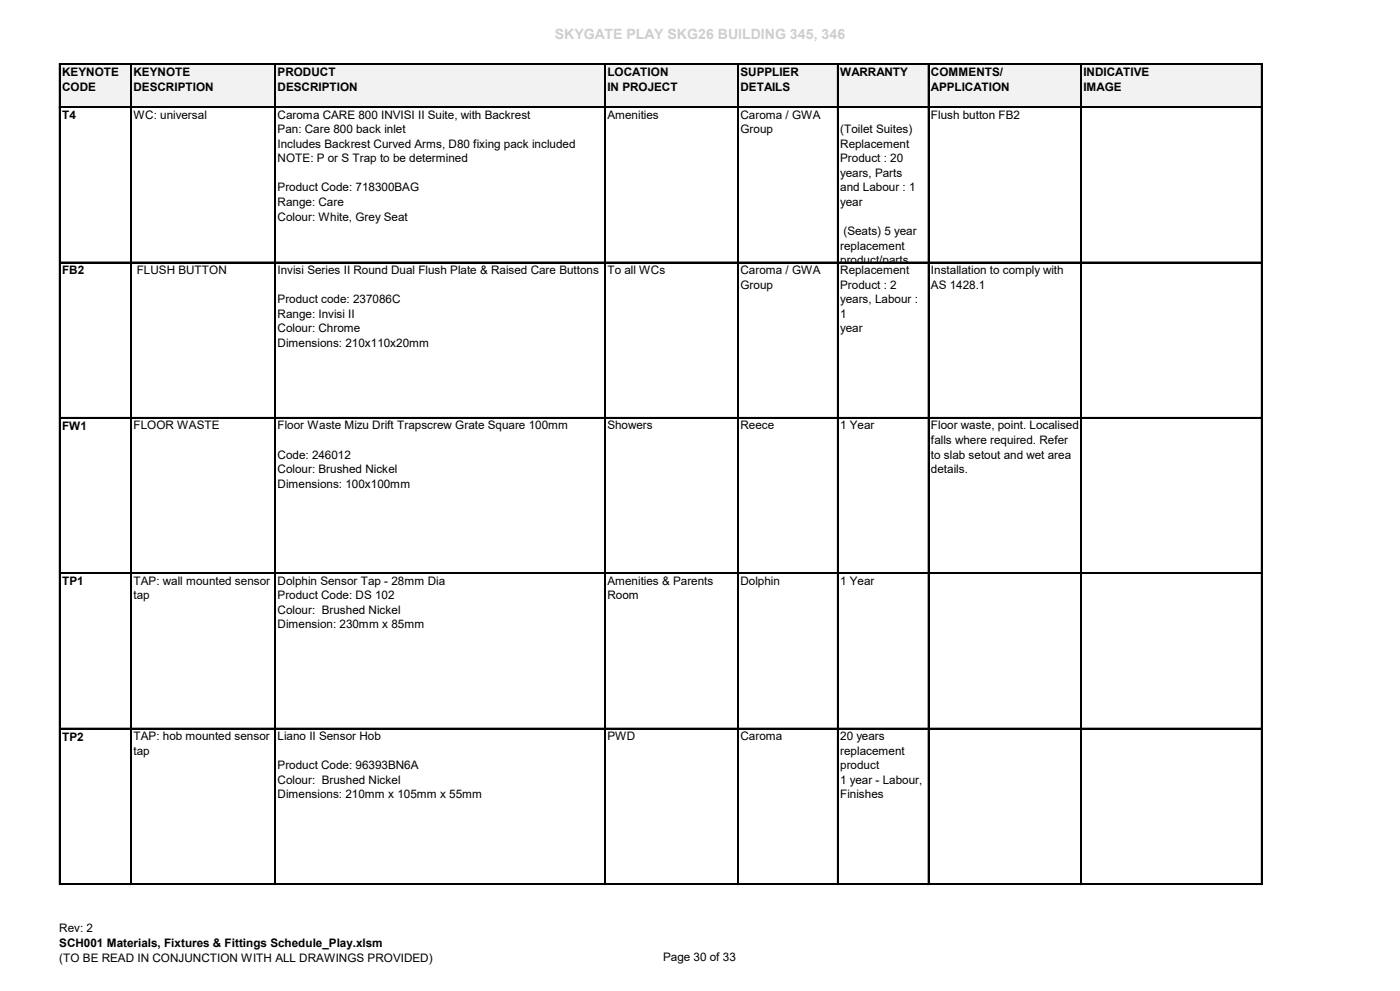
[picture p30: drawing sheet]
<svg xmlns="http://www.w3.org/2000/svg" width="420mm" height="297mm" viewBox="0 0 420 297" stroke-linecap="round" stroke-linejoin="round" font-family="sans-serif">
<defs><g id="words">
<text font-size="4.2" fill="#cecece" x="166.4" y="11.7">SKYGATE PLAY SKG26 BUILDING 345, 346</text>
<g font-size="3.5">
<text x="18.6" y="22.8">KEYNOTE</text>
<text x="40.1" y="22.8">KEYNOTE</text>
<text x="83.3" y="22.8">PRODUCT</text>
<text x="182.2" y="22.8">LOCATION</text>
<text x="222.1" y="22.8">SUPPLIER</text>
<text x="252.1" y="22.8">WARRANTY</text>
<text x="279.3" y="22.8">COMMENTS/</text>
<text x="325" y="22.8">INDICATIVE</text>
<text x="18.6" y="27.3">CODE</text>
<text x="40.1" y="27.3">DESCRIPTION</text>
<text x="83.3" y="27.3">DESCRIPTION</text>
<text x="182.2" y="27.3">IN PROJECT</text>
<text x="222.1" y="27.3">DETAILS</text>
<text x="279.3" y="27.3">APPLICATION</text>
<text x="325" y="27.3">IMAGE</text>
<text x="18.6" y="35.7">T4</text>
<text x="40.1" y="35.6">WC: universal</text>
<text x="83.3" y="35.6">Caroma CARE 800 INVISI II Suite, with Backrest</text>
<text x="182.2" y="35.6">Amenities</text>
<text x="222.1" y="35.6">Caroma / GWA</text>
<text x="279.3" y="35.6">Flush button FB2</text>
<text x="83.3" y="39.9">Pan: Care 800 back inlet</text>
<text x="222.1" y="39.9">Group</text>
<text x="252.1" y="39.9">(Toilet Suites)</text>
<text x="83.3" y="44.3">Includes Backrest Curved Arms, D80 fixing pack included</text>
<text x="252.1" y="44.3">Replacement</text>
<text x="83.3" y="48.6">NOTE: P or S Trap to be determined</text>
<text x="252.1" y="48.6">Product : 20</text>
<text x="252.1" y="53">years, Parts</text>
<text x="83.3" y="57.4">Product Code: 718300BAG</text>
<text x="252.1" y="57.4">and Labour : 1</text>
<text x="83.3" y="61.7">Range: Care</text>
<text x="252.1" y="61.7">year</text>
<text x="83.3" y="66.1">Colour: White, Grey Seat</text>
<text x="253" y="70.5">(Seats) 5 year</text>
<text x="252.1" y="74.8">replacement</text>
<text x="18.6" y="82.3">FB2</text>
<text x="41" y="82.1">FLUSH BUTTON</text>
<text x="83.3" y="82.1">Invisi Series II Round Dual Flush Plate &amp; Raised Care Buttons</text>
<text x="182.2" y="82.1">To all WCs</text>
<text x="222.1" y="82.1">Caroma / GWA</text>
<text x="252.1" y="79.2">product/parts</text>
<text x="252.1" y="82.1">Replacement</text>
<text x="279.3" y="82.1">Installation to comply with</text>
<text x="222.1" y="86.5">Group</text>
<text x="252.1" y="86.5">Product : 2</text>
<text x="279.3" y="86.5">AS 1428.1</text>
<text x="83.3" y="90.9">Product code: 237086C</text>
<text x="83.3" y="95.2">Range: Invisi II</text>
<text x="252.1" y="90.9">years, Labour :</text>
<text x="252.1" y="95.2">1</text>
<text x="83.3" y="99.6">Colour: Chrome</text>
<text x="252.1" y="99.6">year</text>
<text x="83.3" y="103.9">Dimensions: 210x110x20mm</text>
<text x="18.6" y="128.8">FW1</text>
<text x="40.1" y="128.7">FLOOR WASTE</text>
<text x="83.3" y="128.7">Floor Waste Mizu Drift Trapscrew Grate Square 100mm</text>
<text x="182.2" y="128.7">Showers</text>
<text x="222.1" y="128.7">Reece</text>
<text x="252.1" y="128.7">1 Year</text>
<text x="279.3" y="128.7">Floor waste, point. Localised</text>
<text x="83.3" y="137.4">Code: 246012</text>
<text x="279.3" y="133.1">falls where required. Refer</text>
<text x="279.3" y="137.4">to slab setout and wet area</text>
<text x="83.3" y="141.8">Colour: Brushed Nickel</text>
<text x="279.3" y="141.8">details.</text>
<text x="83.3" y="146.1">Dimensions: 100x100mm</text>
<text x="18.6" y="175.4">TP1</text>
<text x="40.1" y="175.3">TAP: wall mounted sensor</text>
<text x="40.1" y="179.6">tap</text>
<text x="83.3" y="175.3">Dolphin Sensor Tap - 28mm Dia</text>
<text x="83.3" y="179.6">Product Code: DS 102</text>
<text x="182.2" y="175.3">Amenities &amp; Parents</text>
<text x="182.2" y="179.6">Room</text>
<text x="222.1" y="175.3">Dolphin</text>
<text x="252.1" y="175.3">1 Year</text>
<text x="83.3" y="184">Colour: Brushed Nickel</text>
<text x="83.3" y="188.3">Dimension: 230mm x 85mm</text>
<text x="18.6" y="222">TP2</text>
<text x="40.1" y="221.8">TAP: hob mounted sensor</text>
<text x="83.3" y="221.8">Liano II Sensor Hob</text>
<text x="182.2" y="221.8">PWD</text>
<text x="222.1" y="221.8">Caroma</text>
<text x="252.1" y="221.8">20 years</text>
<text x="40.1" y="226.2">tap</text>
<text x="252.1" y="226.2">replacement</text>
<text x="83.3" y="230.6">Product Code: 96393BN6A</text>
<text x="252.1" y="230.6">product</text>
<text x="83.3" y="234.9">Colour: Brushed Nickel</text>
<text x="83.3" y="239.3">Dimensions: 210mm x 105mm x 55mm</text>
<text x="252.1" y="234.9">1 year - Labour,</text>
<text x="252.1" y="239.3">Finishes</text>
<text x="17.8" y="279.4">Rev: 2</text>
<text x="17.8" y="283.9">SCH001 Materials, Fixtures &amp; Fittings Schedule_Play.xlsm</text>
<text x="198.9" y="288">Page 30 of 33</text>
<text x="17.8" y="288.3">(TO BE READ IN CONJUNCTION WITH ALL DRAWINGS PROVIDED)</text>
</g>
</g></defs>
<path d="M18.1 19.4h360.5v12.8h-360.5z" fill="#f2f2f2"/>
<g fill="none" stroke="#000" stroke-width=".3">
<path d="M17.8 19.1v246M18.1 19.1h360.6M39.2 19.4v245.7M82.4 19.4v245.7M181.4 19.4v245.7M221.3 19.4v245.7M251.2 19.4v245.7M278.4 19.4v245.7M324.2 19.4v245.7M378.4 19.4v245.7M18.1 32h360.6M18.1 78.5h360.6"/>
<path d="M18.1 125.1h360.6M18.1 171.7h360.6M18.1 218.2h360.6M18.1 264.8h360.6"/>
</g>
<g fill="none" stroke="#000" stroke-width=".34">
<path d="M18 19.1v246M18.1 19.2h360.6M39.4 19.4v245.7M82.6 19.4v245.7M181.5 19.4v245.7M221.5 19.4v245.7M251.4 19.4v245.7M278.6 19.4v245.7M324.3 19.4v245.7M378.6 19.4v245.7M18.1 32.1h360.6M18.1 78.7h360.6"/>
<path d="M18.1 125.3h360.6M18.1 171.8h360.6M18.1 218.4h360.6M18.1 265h360.6"/>
</g>
<use href="#words"/>
</svg>
